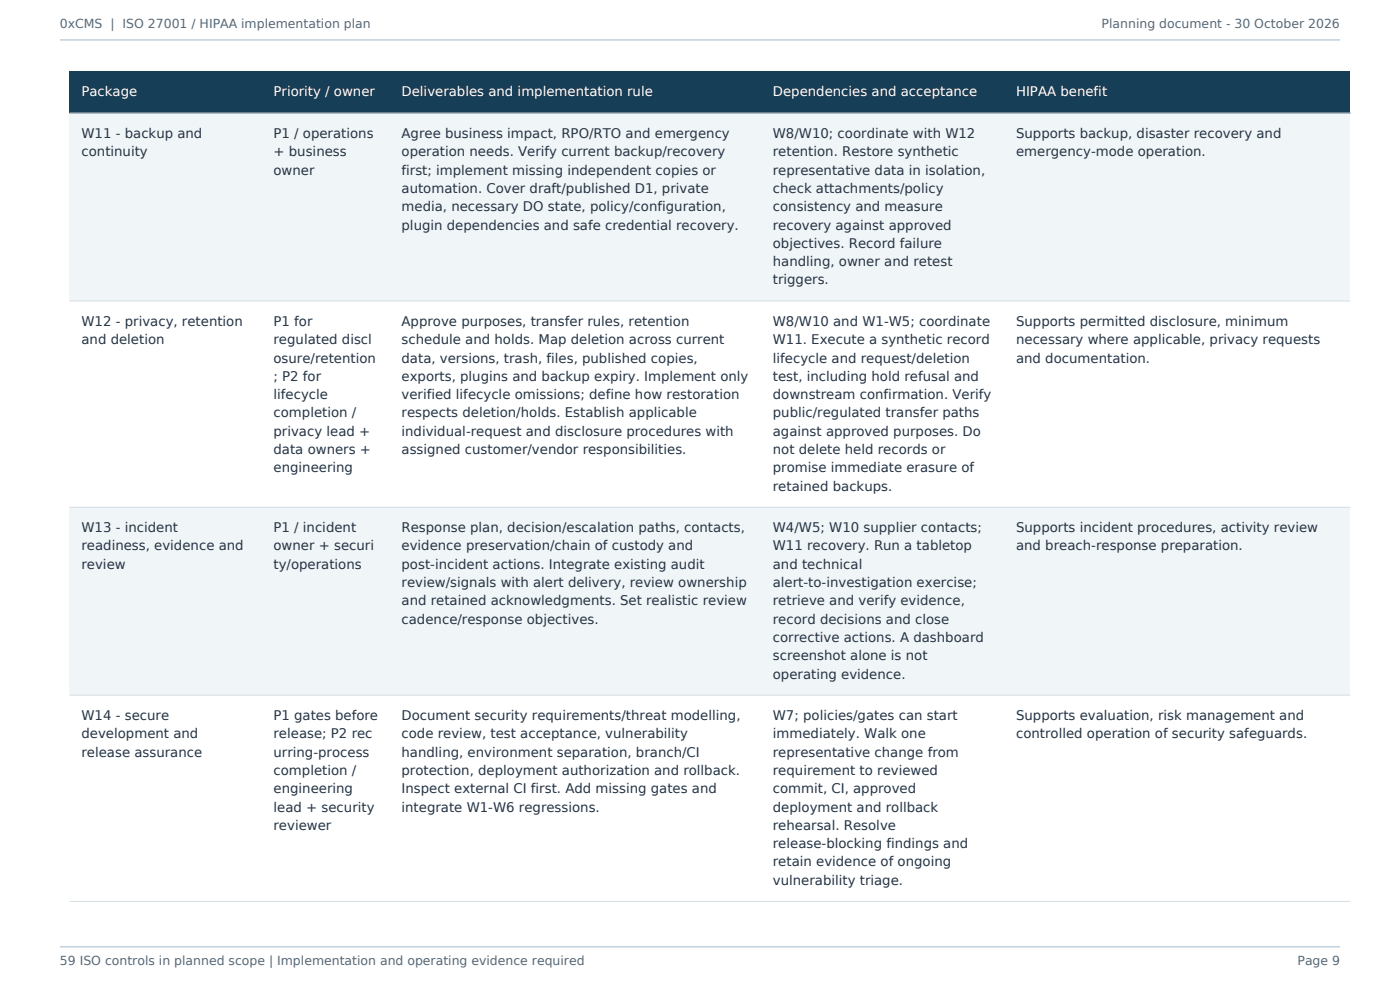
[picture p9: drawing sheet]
<svg xmlns="http://www.w3.org/2000/svg" width="297mm" height="210mm" viewBox="0 0 297 210" stroke-linecap="round" stroke-linejoin="round" font-family="sans-serif">
<defs><g id="words">
<g font-size="2.8" fill="#fff">
<text x="17.3" y="20.5">Package</text>
<text x="58" y="20.5">Priority / owner</text>
<text x="85.2" y="20.5">Deliverables and implementation rule</text>
<text x="164" y="20.5">Dependencies and acceptance</text>
<text x="215.6" y="20.5">HIPAA benefit</text>
</g>
<g font-size="2.8" fill="#263444">
<text x="17.3" y="29.3">W11 - backup and</text>
<text x="58" y="29.3">P1 / operations</text>
<text x="85.2" y="29.3">Agree business impact, RPO/RTO and emergency</text>
<text x="164" y="29.3">W8/W10; coordinate with W12</text>
<text x="215.6" y="29.3">Supports backup, disaster recovery and</text>
<text x="17.3" y="33.2">continuity</text>
<text x="58" y="33.2">+ business</text>
<text x="85.2" y="33.2">operation needs. Verify current backup/recovery</text>
<text x="164" y="33.2">retention. Restore synthetic</text>
<text x="215.6" y="33.2">emergency-mode operation.</text>
<text x="58" y="37">owner</text>
<text x="85.2" y="37">first; implement missing independent copies or</text>
<text x="85.2" y="40.9">automation. Cover draft/published D1, private</text>
<text x="164" y="37">representative data in isolation,</text>
<text x="164" y="40.9">check attachments/policy</text>
<text x="85.2" y="44.8">media, necessary DO state, policy/configuration,</text>
<text x="164" y="44.8">consistency and measure</text>
<text x="85.2" y="48.7">plugin dependencies and safe credential recovery.</text>
<text x="164" y="48.7">recovery against approved</text>
<text x="164" y="52.6">objectives. Record failure</text>
<text x="164" y="56.4">handling, owner and retest</text>
<text x="164" y="60.3">triggers.</text>
<text x="17.3" y="69.1">W12 - privacy, retention</text>
<text x="58" y="69.1">P1 for</text>
<text x="85.2" y="69.1">Approve purposes, transfer rules, retention</text>
<text x="164" y="69.1">W8/W10 and W1-W5; coordinate</text>
<text x="215.6" y="69.1">Supports permitted disclosure, minimum</text>
<text x="17.3" y="73">and deletion</text>
<text x="58" y="73">regulated discl</text>
<text x="58" y="76.9">osure/retention</text>
<text x="85.2" y="73">schedule and holds. Map deletion across current</text>
<text x="85.2" y="76.9">data, versions, trash, files, published copies,</text>
<text x="164" y="73">W11. Execute a synthetic record</text>
<text x="164" y="76.9">lifecycle and request/deletion</text>
<text x="215.6" y="73">necessary where applicable, privacy requests</text>
<text x="215.6" y="76.9">and documentation.</text>
<text x="58" y="80.8">; P2 for</text>
<text x="85.2" y="80.8">exports, plugins and backup expiry. Implement only</text>
<text x="164" y="80.8">test, including hold refusal and</text>
<text x="58" y="84.7">lifecycle</text>
<text x="58" y="88.5">completion /</text>
<text x="85.2" y="84.7">verified lifecycle omissions; define how restoration</text>
<text x="85.2" y="88.5">respects deletion/holds. Establish applicable</text>
<text x="164" y="84.7">downstream confirmation. Verify</text>
<text x="164" y="88.5">public/regulated transfer paths</text>
<text x="58" y="92.4">privacy lead +</text>
<text x="85.2" y="92.4">individual-request and disclosure procedures with</text>
<text x="164" y="92.4">against approved purposes. Do</text>
<text x="58" y="96.3">data owners +</text>
<text x="58" y="100.2">engineering</text>
<text x="85.2" y="96.3">assigned customer/vendor responsibilities.</text>
<text x="164" y="96.3">not delete held records or</text>
<text x="164" y="100.2">promise immediate erasure of</text>
<text x="164" y="104.1">retained backups.</text>
<text x="17.3" y="112.9">W13 - incident</text>
<text x="58" y="112.9">P1 / incident</text>
<text x="85.2" y="112.9">Response plan, decision/escalation paths, contacts,</text>
<text x="164" y="112.9">W4/W5; W10 supplier contacts;</text>
<text x="215.6" y="112.9">Supports incident procedures, activity review</text>
<text x="17.3" y="116.8">readiness, evidence and</text>
<text x="58" y="116.8">owner + securi</text>
<text x="85.2" y="116.8">evidence preservation/chain of custody and</text>
<text x="164" y="116.8">W11 recovery. Run a tabletop</text>
<text x="215.6" y="116.8">and breach-response preparation.</text>
<text x="17.3" y="120.6">review</text>
<text x="58" y="120.6">ty/operations</text>
<text x="85.2" y="120.6">post-incident actions. Integrate existing audit</text>
<text x="85.2" y="124.5">review/signals with alert delivery, review ownership</text>
<text x="164" y="120.6">and technical</text>
<text x="164" y="124.5">alert-to-investigation exercise;</text>
<text x="85.2" y="128.4">and retained acknowledgments. Set realistic review</text>
<text x="164" y="128.4">retrieve and verify evidence,</text>
<text x="85.2" y="132.3">cadence/response objectives.</text>
<text x="164" y="132.3">record decisions and close</text>
<text x="164" y="136.2">corrective actions. A dashboard</text>
<text x="164" y="140.1">screenshot alone is not</text>
<text x="164" y="143.9">operating evidence.</text>
<text x="17.3" y="152.8">W14 - secure</text>
<text x="58" y="152.8">P1 gates before</text>
<text x="85.2" y="152.8">Document security requirements/threat modelling,</text>
<text x="164" y="152.8">W7; policies/gates can start</text>
<text x="215.6" y="152.8">Supports evaluation, risk management and</text>
<text x="17.3" y="156.6">development and</text>
<text x="17.3" y="160.5">release assurance</text>
<text x="58" y="156.6">release; P2 rec</text>
<text x="58" y="160.5">urring-process</text>
<text x="85.2" y="156.6">code review, test acceptance, vulnerability</text>
<text x="85.2" y="160.5">handling, environment separation, branch/CI</text>
<text x="164" y="156.6">immediately. Walk one</text>
<text x="164" y="160.5">representative change from</text>
<text x="215.6" y="156.6">controlled operation of security safeguards.</text>
<text x="58" y="164.4">completion /</text>
<text x="85.2" y="164.4">protection, deployment authorization and rollback.</text>
<text x="164" y="164.4">requirement to reviewed</text>
<text x="58" y="168.3">engineering</text>
<text x="58" y="172.2">lead + security</text>
<text x="85.2" y="168.3">Inspect external CI first. Add missing gates and</text>
<text x="85.2" y="172.2">integrate W1-W6 regressions.</text>
<text x="164" y="168.3">commit, CI, approved</text>
<text x="164" y="172.2">deployment and rollback</text>
<text x="58" y="176">reviewer</text>
<text x="164" y="176">rehearsal. Resolve</text>
<text x="164" y="179.9">release-blocking findings and</text>
<text x="164" y="183.8">retain evidence of ongoing</text>
<text x="164" y="187.7">vulnerability triage.</text>
</g>
<g font-size="2.6" fill="#53697a">
<text x="12.7" y="6">0xCMS | ISO 27001 / HIPAA implementation plan</text>
<text x="233.7" y="6">Planning document - 30 October 2026</text>
<text x="12.7" y="204.7">59 ISO controls in planned scope | Implementation and operating evidence required</text>
<text x="275.3" y="204.7">Page 9</text>
</g>
</g></defs>
<path d="M12.7 8.5h271.6M12.7 200.8h271.6" fill="none" stroke="#c6d5df" stroke-width=".35"/>
<path d="M14.8 15.2h271.6v8.8h-271.6z" fill-rule="evenodd" fill="#173e57"/>
<path d="M14.8 24h271.6v39.9h-271.6z" fill-rule="evenodd" fill="#f0f5f7"/>
<path d="M14.8 63.9h271.6v43.7h-271.6z" fill-rule="evenodd" fill="#fff"/>
<path d="M14.8 107.6h271.6v39.9h-271.6z" fill-rule="evenodd" fill="#f0f5f7"/>
<path d="M14.8 147.5h271.6v43.7h-271.6z" fill-rule="evenodd" fill="#fff"/>
<path d="M14.8 24h271.6" fill="none" stroke="#173e57" stroke-width=".21"/>
<path d="M14.8 24h271.6M14.8 63.9h271.6M14.8 107.6h271.6M14.8 147.5h271.6M14.8 191.2h271.6" fill="none" stroke="#d3dfe5" stroke-width=".21"/>
<use href="#words"/>
</svg>
